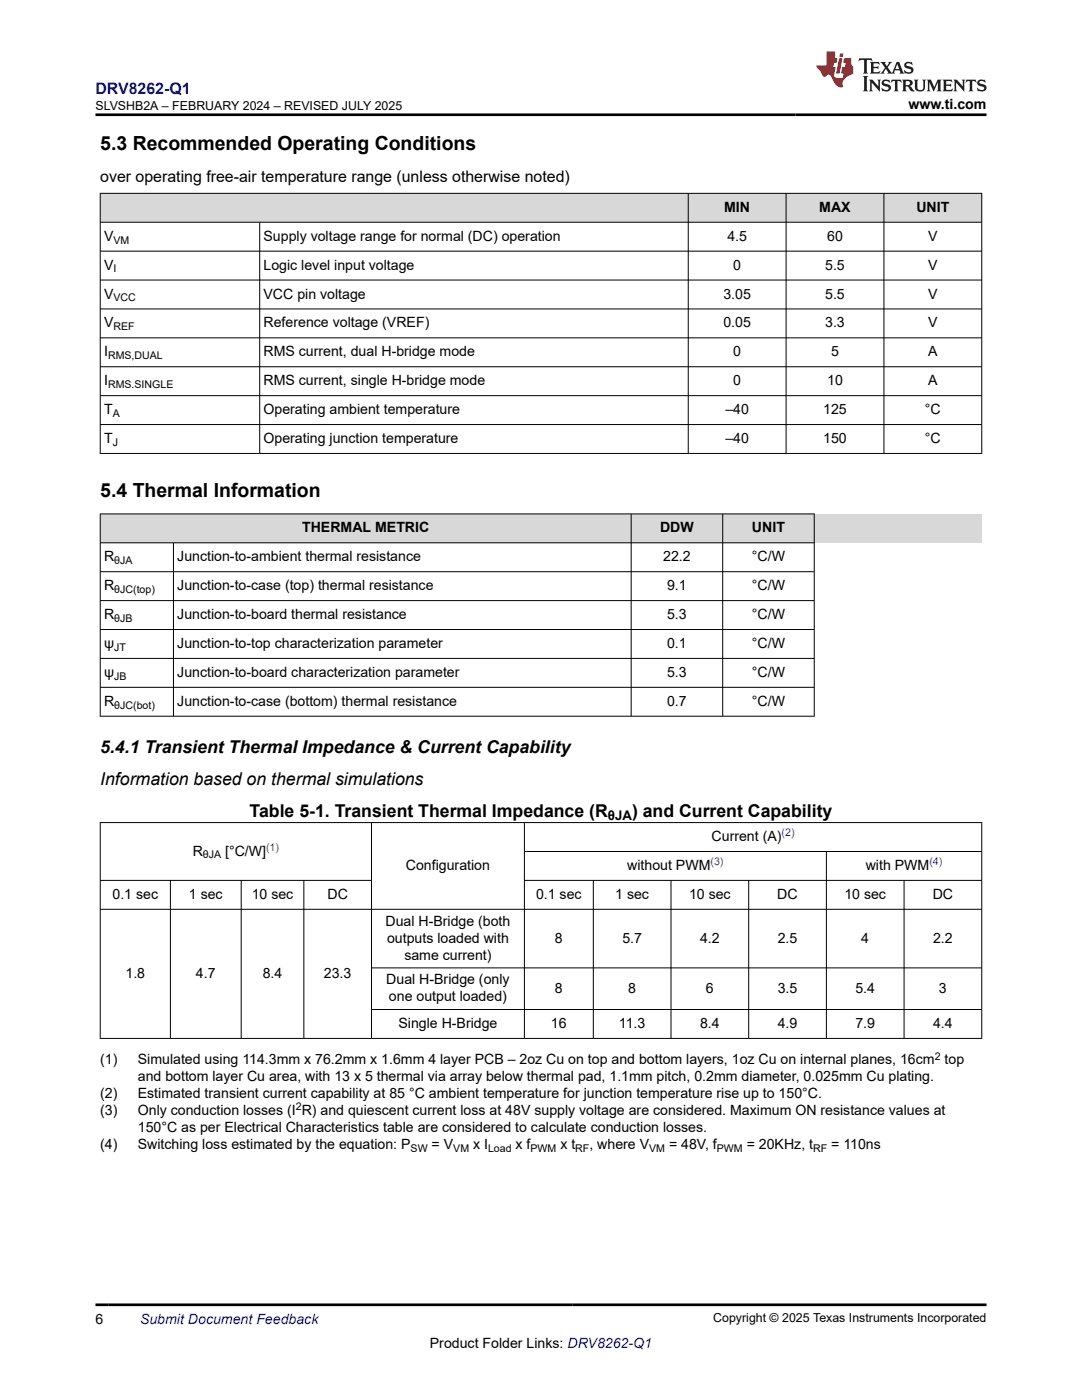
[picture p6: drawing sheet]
<svg xmlns="http://www.w3.org/2000/svg" width="216mm" height="279mm" viewBox="0 0 216 279" stroke-linecap="round" stroke-linejoin="round" font-family="sans-serif">
<defs><g id="words">
<g font-size="3.9">
<text x="20" y="29.9">5.3 Recommended Operating Conditions</text>
<text x="20" y="99.2">5.4 Thermal Information</text>
</g>
<g font-size="3.5">
<text x="20" y="150.3">5.4.1 Transient Thermal Impedance &amp; Current Capability</text>
<text x="20" y="156.7">Information based on thermal simulations</text>
<text x="49.8" y="163">Table 5-1. Transient Thermal Impedance (R</text>
<text x="126.1" y="163">) and Current Capability</text>
</g>
<text font-size="3.2" fill="#00f" x="19" y="18.7">DRV8262-Q1</text>
<text font-size="3.2" x="20" y="36.3">over operating free-air temperature range (unless otherwise noted)</text>
<g font-size="2.8">
<text x="181.3" y="21.8">www.ti.com</text>
<text x="144.5" y="42.3">MIN</text>
<text x="163.5" y="42.3">MAX</text>
<text x="182.8" y="42.3">UNIT</text>
<text x="20.8" y="48.1">V</text>
<text x="20.8" y="53.8">V</text>
<text x="52.6" y="48.1">Supply voltage range for normal (DC) operation</text>
<text x="52.6" y="53.8">Logic level input voltage</text>
<text x="145.1" y="48.1">4.5</text>
<text x="146.3" y="53.8">0</text>
<text x="164.7" y="53.8">5.5</text>
<text x="165" y="48.1">60</text>
<text x="185.2" y="48.1">V</text>
<text x="185.2" y="53.8">V</text>
<text x="20.8" y="59.6">V</text>
<text x="52.6" y="59.6">VCC pin voltage</text>
<text x="144.3" y="59.6">3.05</text>
<text x="164.7" y="59.6">5.5</text>
<text x="185.2" y="59.6">V</text>
<text x="20.8" y="65.4">V</text>
<text x="52.6" y="65.4">Reference voltage (VREF)</text>
<text x="144.3" y="65.4">0.05</text>
<text x="164.7" y="65.4">3.3</text>
<text x="185.2" y="65.4">V</text>
<text x="20.8" y="71.1">I</text>
<text x="52.6" y="71.1">RMS current, dual H-bridge mode</text>
<text x="146.3" y="71.1">0</text>
<text x="165.8" y="71.1">5</text>
<text x="185.2" y="71.1">A</text>
<text x="20.8" y="76.9">I</text>
<text x="52.6" y="76.9">RMS current, single H-bridge mode</text>
<text x="146.3" y="76.9">0</text>
<text x="165" y="76.9">10</text>
<text x="185.2" y="76.9">A</text>
<text x="20.8" y="82.7">T</text>
<text x="52.6" y="82.7">Operating ambient temperature</text>
<text x="144.7" y="82.7">–40</text>
<text x="164.3" y="82.7">125</text>
<text x="184.6" y="82.7">°C</text>
<text x="20.8" y="88.4">T</text>
<text x="52.6" y="88.4">Operating junction temperature</text>
<text x="144.7" y="88.4">–40</text>
<text x="164.3" y="88.4">150</text>
<text x="184.6" y="88.4">°C</text>
<text x="60.3" y="106.3">THERMAL METRIC</text>
<text x="131.7" y="106.3">DDW</text>
<text x="150" y="106.3">UNIT</text>
<text x="20.8" y="112">R</text>
<text x="35.4" y="112">Junction-to-ambient thermal resistance</text>
<text x="132.3" y="112">22.2</text>
<text x="150" y="112">°C/W</text>
<text x="20.8" y="117.8">R</text>
<text x="35.4" y="117.8">Junction-to-case (top) thermal resistance</text>
<text x="133.1" y="117.8">9.1</text>
<text x="150" y="117.8">°C/W</text>
<text x="20.8" y="123.6">R</text>
<text x="35.4" y="123.6">Junction-to-board thermal resistance</text>
<text x="133.1" y="123.6">5.3</text>
<text x="150" y="123.6">°C/W</text>
<text x="20.8" y="129.3">ψ</text>
<text x="35.4" y="129.3">Junction-to-top characterization parameter</text>
<text x="133.1" y="129.3">0.1</text>
<text x="150" y="129.3">°C/W</text>
<text x="20.8" y="135.1">ψ</text>
<text x="35.4" y="135.1">Junction-to-board characterization parameter</text>
<text x="133.1" y="135.1">5.3</text>
<text x="150" y="135.1">°C/W</text>
<text x="20.8" y="140.9">R</text>
<text x="35.4" y="140.9">Junction-to-case (bottom) thermal resistance</text>
<text x="133.1" y="140.9">0.7</text>
<text x="150" y="140.9">°C/W</text>
<text x="142" y="167.9">Current (A)</text>
<text x="38.4" y="170.7">R</text>
<text x="44.9" y="170.7">[°C/W]</text>
<text x="81" y="173.6">Configuration</text>
<text x="125.2" y="173.6">without PWM</text>
<text x="172.8" y="173.6">with PWM</text>
<text x="22.5" y="179.4">0.1 sec</text>
<text x="37.7" y="179.4">1 sec</text>
<text x="50.2" y="179.4">10 sec</text>
<text x="65.3" y="179.4">DC</text>
<text x="107" y="179.4">0.1 sec</text>
<text x="122.8" y="179.4">1 sec</text>
<text x="137.5" y="179.4">10 sec</text>
<text x="155.1" y="179.4">DC</text>
<text x="168.5" y="179.4">10 sec</text>
<text x="186.1" y="179.4">DC</text>
<text x="76.9" y="184.7">Dual H-Bridge (both</text>
<text x="77.2" y="188.1">outputs loaded with</text>
<text x="80.7" y="191.5">same current)</text>
<text x="110.7" y="188.1">8</text>
<text x="124.2" y="188.1">5.7</text>
<text x="139.7" y="188.1">4.2</text>
<text x="155.2" y="188.1">2.5</text>
<text x="171.9" y="188.1">4</text>
<text x="186.2" y="188.1">2.2</text>
<text x="25" y="195.2">1.8</text>
<text x="39.1" y="195.2">4.7</text>
<text x="52.4" y="195.2">8.4</text>
<text x="64.6" y="195.2">23.3</text>
<text x="77.1" y="196.4">Dual H-Bridge (only</text>
<text x="77.6" y="199.8">one output loaded)</text>
<text x="110.7" y="198.1">8</text>
<text x="125.4" y="198.1">8</text>
<text x="140.9" y="198.1">6</text>
<text x="155.2" y="198.1">3.5</text>
<text x="170.7" y="198.1">5.4</text>
<text x="187.4" y="198.1">3</text>
<text x="79.5" y="205.2">Single H-Bridge</text>
<text x="109.9" y="205.2">16</text>
<text x="123.5" y="205.2">11.3</text>
<text x="139.7" y="205.2">8.4</text>
<text x="155.2" y="205.2">4.9</text>
<text x="170.7" y="205.2">7.9</text>
<text x="186.2" y="205.2">4.4</text>
<text x="20" y="212.4">(1)</text>
<text x="27.5" y="212.4">Simulated using 114.3mm x 76.2mm x 1.6mm 4 layer PCB – 2oz Cu on top and bottom layers, 1oz Cu on internal planes, 16cm top</text>
<text x="27.5" y="215.8">and bottom layer Cu area, with 13 x 5 thermal via array below thermal pad, 1.1mm pitch, 0.2mm diameter, 0.025mm Cu plating.</text>
<text x="20" y="219.2">(2)</text>
<text x="27.5" y="219.2">Estimated transient current capability at 85 °C ambient temperature for junction temperature rise up to 150°C.</text>
<text x="20" y="222.6">(3)</text>
<text x="27.5" y="225.9">150°C as per Electrical Characteristics table are considered to calculate conduction losses.</text>
<text x="27.5" y="222.6">Only conduction losses (I R) and quiescent current loss at 48V supply voltage are considered. Maximum ON resistance values at</text>
<text x="20" y="229.3">(4)</text>
<text x="27.5" y="229.3">Switching loss estimated by the equation: P</text>
<text x="86.1" y="229.3">= V</text>
<text x="94.4" y="229.3">x I</text>
<text x="102.9" y="229.3">x f</text>
<text x="111.8" y="229.3">x t</text>
<text x="117.6" y="229.3">, where V</text>
<text x="133.5" y="229.3">= 48V, f</text>
<text x="149" y="229.3">= 20KHz, t</text>
<text x="165.9" y="229.3">= 110ns</text>
<text x="19" y="264.2">6</text>
<text x="85.8" y="269">Product Folder Links: DRV8262-Q1</text>
</g>
<text font-size="2.8" fill="#00f" x="27.9" y="264.2">Submit Document Feedback</text>
<text font-size="2.6" x="121.3" y="163.7">θJA</text>
<g font-size="2.5">
<text x="19" y="21.9">SLVSHB2A – FEBRUARY 2024 – REVISED JULY 2025</text>
<text x="142.3" y="263.9">Copyright © 2025 Texas Instruments Incorporated</text>
</g>
<g font-size="2.1">
<text x="22.6" y="48.6">VM</text>
<text x="22.6" y="54.4">I</text>
<text x="22.6" y="60.2">VCC</text>
<text x="22.6" y="65.9">REF</text>
<text x="21.6" y="71.7">RMS,DUAL</text>
<text x="21.6" y="77.5">RMS.SINGLE</text>
<text x="22.5" y="83.2">A</text>
<text x="22.5" y="89">J</text>
<text x="22.8" y="112.6">θJA</text>
<text x="22.8" y="118.4">θJC(top)</text>
<text x="22.8" y="124.1">θJB</text>
<text x="22.8" y="129.9">JT</text>
<text x="22.8" y="135.7">JB</text>
<text x="22.8" y="141.4">θJC(bot)</text>
<text x="40.5" y="171.3">θJA</text>
<text x="186.5" y="211.5">2</text>
<text x="59" y="221.6">2</text>
<text x="81.9" y="229.9">SW</text>
<text x="90.4" y="229.9">VM</text>
<text x="97.4" y="229.9">Load</text>
<text x="105.9" y="229.9">PWM</text>
<text x="114.8" y="229.9">RF</text>
<text x="129.5" y="229.9">VM</text>
<text x="143" y="229.9">PWM</text>
<text x="162.3" y="229.9">RF</text>
</g>
<g font-size="2.1" fill="#00f">
<text x="156" y="166.9">(2)</text>
<text x="53.1" y="169.8">(1)</text>
<text x="141.8" y="172.7">(3)</text>
<text x="185.5" y="172.7">(4)</text>
</g>
</g></defs>
<g fill="#d8d8d8">
<path d="M20 38.6h175.9v5.8h-175.9z" fill-rule="evenodd"/>
<path d="M20.1 38.6h117.2v5.7h-117.2z" fill-rule="evenodd"/>
<path d="M137.4 38.6h19.4v5.7h-19.4z" fill-rule="evenodd"/>
<path d="M156.9 38.6h19.4v5.7h-19.4z" fill-rule="evenodd"/>
<path d="M176.4 38.6h19.4v5.7h-19.4z" fill-rule="evenodd"/>
</g>
<g fill="none" stroke="#000" stroke-width=".2">
<path d="M19.9 38.6h176.1M20 38.5v52.1M137.3 38.5v52.1M156.9 38.5v52.1M176.4 38.5v52.1M195.9 38.5v52.1M19.9 44.4h176.1M19.9 50.1h176.1M19.9 55.9h176.1M51.8 44.4v46.2M19.9 61.7h176.1M19.9 67.4h176.1"/>
<path d="M19.9 73.2h176.1M19.9 79h176.1M19.9 84.7h176.1M19.9 90.5h176.1"/>
</g>
<g fill="#d8d8d8">
<path d="M20 102.6h175.9v5.7h-175.9z" fill-rule="evenodd"/>
<path d="M20.1 102.6h105.8v5.7h-105.8z" fill-rule="evenodd"/>
<path d="M126 102.6h18.1v5.7h-18.1z" fill-rule="evenodd"/>
<path d="M144.3 102.6h18.1v5.7h-18.1z" fill-rule="evenodd"/>
</g>
<g fill="none" stroke="#000" stroke-width=".2">
<path d="M19.9 102.6h142.6M19.9 108.3h142.6M19.9 114.1h142.6M19.9 119.9h142.6M20 102.5v40.5M34.6 108.3v34.7M125.9 102.5v40.5M144.2 102.5v40.5M162.5 102.5v40.5M19.9 125.6h142.6M19.9 131.4h142.6M19.9 137.2h142.6"/>
<path d="M19.9 142.9h142.6M19.9 164.2h176.1M19.9 175.7h54.3M20 164.1v43.2M34 175.7v31.6M48.1 175.7v31.6M60.6 175.7v31.6M74.1 164.1v43.2M104.6 175.7h91.4M104.6 164.1v43.2M104.6 169.9h91.4M118.4 175.7v31.6"/>
<path d="M133.9 175.7v31.6M149.4 175.7v31.6M164.9 169.9v37.4M180.4 175.7v31.6M195.9 164.1v43.2M19.9 181.5h176.1M74.1 193.2h121.9M74.1 201.5h121.9M196 207.2h-176.1"/>
</g>
<path d="M171.5 11.6l-.2 .6 .5-.2h.6v.1v2.2l-.2 .4h1l-.2-.4v-2.2v-.1h.5l.6 .2-.2-.6zM173.6 12.4l.2 .3v1.6l-.2 .4h1.9l.1-.6a1.08 1.08 0 0 1-1.3 .2v-.7h.6l.4 .2v-.7l-.4 .2h-.6v-.5l.2-.2a1 1 0 0 1 1 .3l-.1-.5zM175.7 12.4l.9 1.1-1 1.2h.9l-.2-.2 .5-.8 .4 .8-.2 .2h1.6l-.2-.2 .2-.5h.9l.1 .5-.1 .2h.9l-.2-.4-.8-1.9h-.5l-.9 2.1-.9-1.1 .9-1h-.8l.2 .2-.4 .6-.4-.6 .2-.2zM179 12.8l.4 1h-.7zM180.7 12.5a.65 .65 0 0 0-.2 .7 .65 .65 0 0 0 .6 .5l.6 .1 .1 .3a.79 .79 0 0 1-.7 .4 .79 .79 0 0 1-.7-.5l.1 .7 .2-.1a.93 .93 0 0 0 1.1 0 .93 .93 0 0 0 .4-.9 1.46 1.46 0 0 0-1.2-.6l-.1-.3a1.09 1.09 0 0 1 1.2 .2l-.2-.6-.1 .1-.5-.2zM172.2 15.2l.2 .4v2.2l-.2 .4h1l-.2-.4v-2.2l.2-.4zM173.4 15.9l.2 .4v1.5l-.2 .4h.8l-.3-.4 .1-1.3 1.6 1.8v-2l.2-.4h-.7l.1 .2 .1 1.1-1.2-1.3zM176.2 16a.65 .65 0 0 0-.2 .8 .65 .65 0 0 0 .6 .4l.6 .2 .1 .2a.79 .79 0 0 1-.7 .4 .79 .79 0 0 1-.7-.5l.1 .7 .2-.1a.93 .93 0 0 0 1.1 .1 .93 .93 0 0 0 .4-1 1.46 1.46 0 0 0-1.2-.5l-.1-.4a1.09 1.09 0 0 1 1.2 .2l-.1-.6-.2 .1-.5-.1zM177.9 15.9l-.1 .6a.63 .63 0 0 1 .8-.3v1.6l-.3 .4h1l-.2-.4v-1.6a.66 .66 0 0 1 .8 .3l-.1-.6zM180 15.9l.2 .4v1.5l-.2 .4h1l-.2-.2-.1-.7h.5l.1 .2a.79 .79 0 0 0 1.2 .6l-1-.9a.61 .61 0 0 0 .6-.6 .61 .61 0 0 0-.5-.7zM180.8 16.2h.1a.47 .47 0 0 1 .5 .1 .47 .47 0 0 1 .1 .5l-.1 .1-.7 .1zM182.3 15.9l.2 .2a2.27 2.27 0 0 0 .4 2 1.04 1.04 0 0 0 1.7-.7v-1.3l.2-.2h-.8l.2 .4v1.1a.6 .6 0 0 1-.6 .6 .6 .6 0 0 1-.6-.6v-1.1l.3-.4zM184.9 15.9l.2 .4v1.5l-.2 .4h.8l-.3-.4v-1.4l.9 1.9 .9-1.9v1.4l-.3 .4h1l-.2-.4v-1.5l.2-.4h-.8l-.7 1.5-.6-1.5zM188.1 15.9l.2 .4v1.5l-.2 .4h1.9l.1-.6a1.09 1.09 0 0 1-1.3 .2v-.7h.6l.4 .2v-.6l-.4 .2h-.6v-.6l.2-.1a1.01 1.01 0 0 1 1 .3l-.1-.6zM190.2 15.9l.3 .4v1.5l-.3 .4h.8l-.2-.4v-1.3l1.6 1.8v-2l.2-.4h-.7l.2 .2v1.1l-1.2-1.3zM192.8 15.9l-.1 .6a.63 .63 0 0 1 .8-.3v1.6l-.3 .4h1l-.2-.4v-1.6a.66 .66 0 0 1 .8 .3l-.1-.6zM195.2 16a.65 .65 0 0 0-.2 .8 .65 .65 0 0 0 .6 .4l.6 .2 .2 .2a.79 .79 0 0 1-.7 .4 .79 .79 0 0 1-.7-.5l.1 .7 .2-.1a.93 .93 0 0 0 1 .1 .93 .93 0 0 0 .5-1 1.46 1.46 0 0 0-1.3-.5v-.4a1.09 1.09 0 0 1 1.2 .2l-.2-.6-.2 .1-.5-.1z" fill="#231f20"/>
<path d="M164.9 10.3v2.7h-2l.1 .4 .8 1a.95 .95 0 0 0 1 .9 .59 .59 0 0 1 .5-.4 .59 .59 0 0 1 .5 .3l.4 .8a1.59 1.59 0 0 0 2.1 1.4 1.61 1.61 0 0 1 1-2.3l1-.3-.1-1.5a1.59 1.59 0 0 1-.3-1.7h-1.5l-.2 .9h.6l-.2 .9h-.5l-.2 .9v.3l.4 .1-.1 .9h-.7a.73 .73 0 0 1-1-.7l.3-1.5h-.5l.1-.9h.5l.2-.9h-.5v-1.3zM167.4 11.6l-.6 3.1h.7l.6-3.1zM167.6 10.7l-.1 .6h.7l.1-.6z" fill="#ed1c24"/>
<path d="M19 22.9h177.8M19 260.4h177.8" fill="none" stroke="#000" stroke-width=".53"/>
<use href="#words"/>
</svg>
